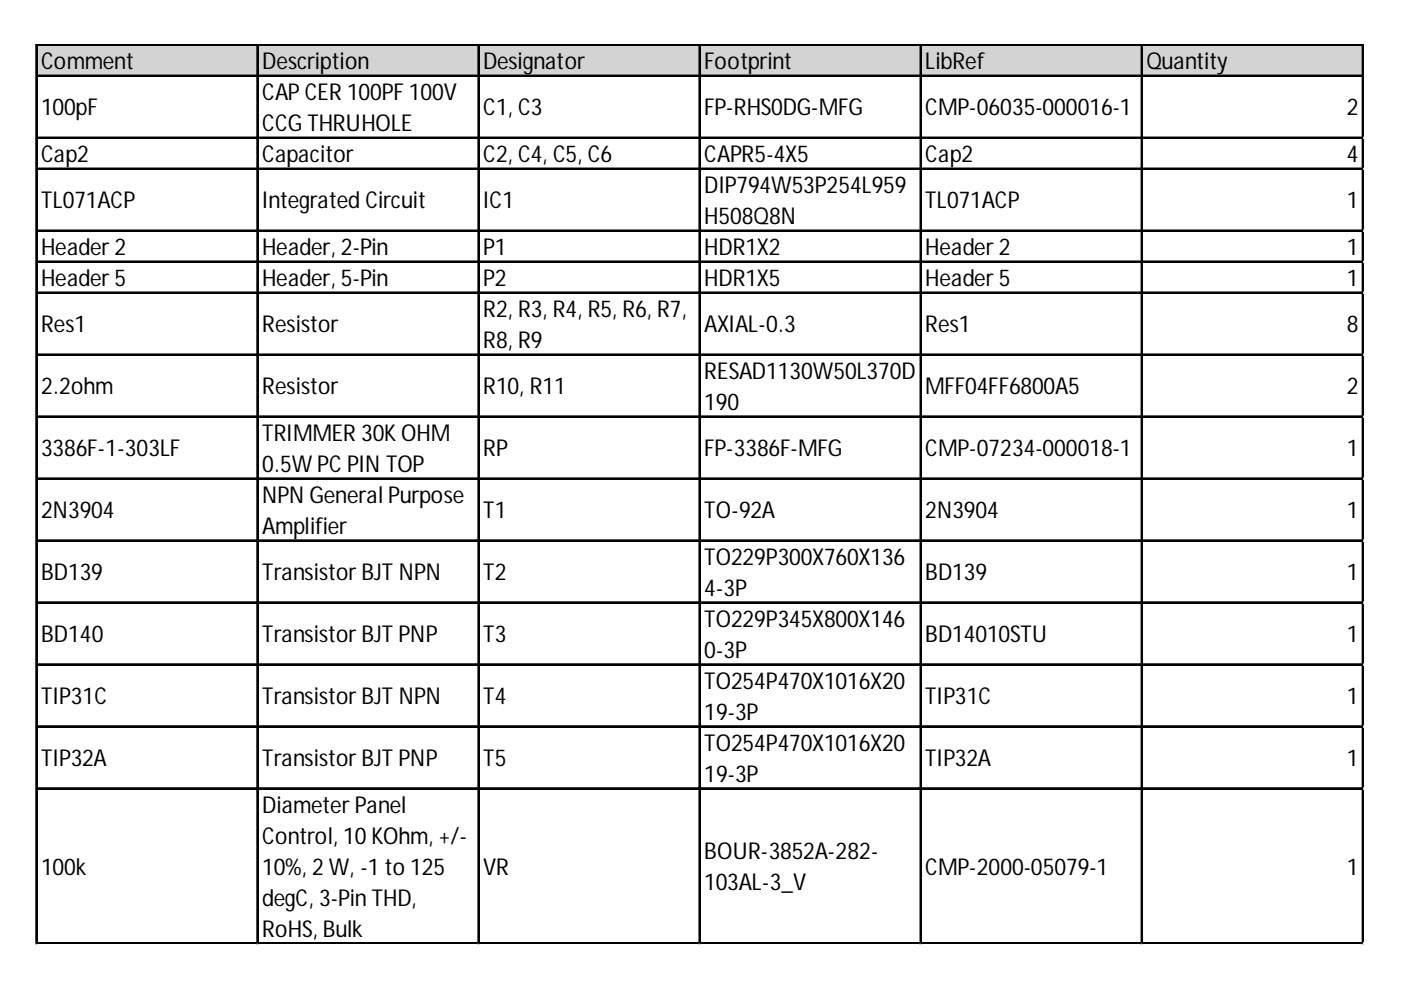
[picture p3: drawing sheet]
<svg xmlns="http://www.w3.org/2000/svg" width="297mm" height="210mm" viewBox="0 0 297 210" stroke-linecap="round" stroke-linejoin="round" font-family="sans-serif">
<defs><g id="words">
<g font-size="4.9">
<text x="8.7" y="14.6">Comment</text>
<text x="55.6" y="14.6">Description</text>
<text x="102.4" y="14.6">Designator</text>
<text x="149.3" y="14.6">Footprint</text>
<text x="196.2" y="14.6">LibRef</text>
<text x="243.1" y="14.6">Quantity</text>
<text x="55.6" y="21.2">CAP CER 100PF 100V</text>
<text x="8.7" y="24.5">100pF</text>
<text x="55.6" y="27.8">CCG THRUHOLE</text>
<text x="102.4" y="24.5">C1, C3</text>
<text x="149.3" y="24.5">FP-RHS0DG-MFG</text>
<text x="196.2" y="24.5">CMP-06035-000016-1</text>
<text x="285.5" y="24.5">2</text>
<text x="8.7" y="34.3">Cap2</text>
<text x="55.6" y="34.3">Capacitor</text>
<text x="102.4" y="34.3">C2, C4, C5, C6</text>
<text x="149.3" y="34.3">CAPR5-4X5</text>
<text x="196.2" y="34.3">Cap2</text>
<text x="285.5" y="34.3">4</text>
<text x="149.3" y="40.9">DIP794W53P254L959</text>
<text x="8.7" y="44.2">TL071ACP</text>
<text x="55.6" y="44.2">Integrated Circuit</text>
<text x="102.4" y="44.2">IC1</text>
<text x="149.3" y="47.5">H508Q8N</text>
<text x="196.2" y="44.2">TL071ACP</text>
<text x="285.5" y="44.2">1</text>
<text x="8.7" y="54">Header 2</text>
<text x="55.6" y="54">Header, 2-Pin</text>
<text x="102.4" y="54">P1</text>
<text x="149.3" y="54">HDR1X2</text>
<text x="196.2" y="54">Header 2</text>
<text x="285.5" y="54">1</text>
<text x="8.7" y="60.6">Header 5</text>
<text x="55.6" y="60.6">Header, 5-Pin</text>
<text x="102.4" y="60.6">P2</text>
<text x="149.3" y="60.6">HDR1X5</text>
<text x="196.2" y="60.6">Header 5</text>
<text x="285.5" y="60.6">1</text>
<text x="8.7" y="70.5">Res1</text>
<text x="55.6" y="70.5">Resistor</text>
<text x="102.4" y="67.2">R2, R3, R4, R5, R6, R7,</text>
<text x="149.3" y="70.5">AXIAL-0.3</text>
<text x="196.2" y="70.5">Res1</text>
<text x="285.5" y="70.5">8</text>
<text x="102.4" y="73.7">R8, R9</text>
<text x="8.7" y="83.6">2.2ohm</text>
<text x="55.6" y="83.6">Resistor</text>
<text x="102.4" y="83.6">R10, R11</text>
<text x="149.3" y="80.3">RESAD1130W50L370D</text>
<text x="196.2" y="83.6">MFF04FF6800A5</text>
<text x="285.5" y="83.6">2</text>
<text x="149.3" y="86.9">190</text>
<text x="55.6" y="93.4">TRIMMER 30K OHM</text>
<text x="8.7" y="96.7">3386F-1-303LF</text>
<text x="55.6" y="100">0.5W PC PIN TOP</text>
<text x="102.4" y="96.7">RP</text>
<text x="149.3" y="96.7">FP-3386F-MFG</text>
<text x="196.2" y="96.7">CMP-07234-000018-1</text>
<text x="285.5" y="96.7">1</text>
<text x="55.6" y="106.6">NPN General Purpose</text>
<text x="8.7" y="109.9">2N3904</text>
<text x="55.6" y="113.2">Amplifier</text>
<text x="102.4" y="109.9">T1</text>
<text x="149.3" y="109.9">TO-92A</text>
<text x="196.2" y="109.9">2N3904</text>
<text x="285.5" y="109.9">1</text>
<text x="149.3" y="119.7">TO229P300X760X136</text>
<text x="8.7" y="123">BD139</text>
<text x="55.6" y="123">Transistor BJT NPN</text>
<text x="102.4" y="123">T2</text>
<text x="196.2" y="123">BD139</text>
<text x="285.5" y="123">1</text>
<text x="149.3" y="126.3">4-3P</text>
<text x="8.7" y="136.2">BD140</text>
<text x="55.6" y="136.2">Transistor BJT PNP</text>
<text x="102.4" y="136.2">T3</text>
<text x="149.3" y="132.9">TO229P345X800X146</text>
<text x="196.2" y="136.2">BD14010STU</text>
<text x="285.5" y="136.2">1</text>
<text x="149.3" y="139.4">0-3P</text>
<text x="8.7" y="149.3">TIP31C</text>
<text x="55.6" y="149.3">Transistor BJT NPN</text>
<text x="102.4" y="149.3">T4</text>
<text x="149.3" y="146">TO254P470X1016X20</text>
<text x="196.2" y="149.3">TIP31C</text>
<text x="285.5" y="149.3">1</text>
<text x="149.3" y="152.6">19-3P</text>
<text x="149.3" y="159.1">TO254P470X1016X20</text>
<text x="8.7" y="162.4">TIP32A</text>
<text x="55.6" y="162.4">Transistor BJT PNP</text>
<text x="102.4" y="162.4">T5</text>
<text x="149.3" y="165.7">19-3P</text>
<text x="196.2" y="162.4">TIP32A</text>
<text x="285.5" y="162.4">1</text>
<text x="55.6" y="172.3">Diameter Panel</text>
<text x="55.6" y="178.9">Control, 10 KOhm, +/-</text>
<text x="8.7" y="185.4">100k</text>
<text x="55.6" y="185.4">10%, 2 W, -1 to 125</text>
<text x="102.4" y="185.4">VR</text>
<text x="149.3" y="182.1">BOUR-3852A-282-</text>
<text x="196.2" y="185.4">CMP-2000-05079-1</text>
<text x="285.5" y="185.4">1</text>
<text x="55.6" y="192">degC, 3-Pin THD,</text>
<text x="149.3" y="188.7">103AL-3_V</text>
<text x="55.6" y="198.6">RoHS, Bulk</text>
</g>
</g></defs>
<path d="M7.8 9.6h281.4v6.6h-281.4z" fill="#d3d3d3"/>
<g fill="none" stroke="#000" stroke-width=".27">
<path d="M7.6 9.4v190.8M7.7 9.4v190.8M7.9 9.4h281.2M7.9 9.5h281.2M7.9 15.9h281.2M7.9 16.1h281.2M54.5 9.7v190.5M54.6 9.7v190.5M101.4 9.7v190.5M101.5 9.7v190.5M148.2 9.7v190.5M148.4 9.7v190.5"/>
<path d="M195.1 9.7v190.5M195.2 9.7v190.5M242 9.7v190.5M242.1 9.7v190.5M288.8 9.7v190.5M289 9.7v190.5M7.9 29.1h281.2M7.9 29.2h281.2M7.9 35.7h281.2M7.9 35.8h281.2M7.9 48.8h281.2M7.9 48.9h281.2"/>
<path d="M7.9 55.4h281.2M7.9 55.5h281.2M7.9 61.9h281.2M7.9 62.1h281.2M7.9 75.1h281.2M7.9 75.2h281.2M7.9 88.2h281.2M7.9 88.3h281.2M7.9 101.4h281.2M7.9 101.5h281.2M7.9 114.5h281.2M7.9 114.6h281.2"/>
<path d="M7.9 127.6h281.2M7.9 127.8h281.2M7.9 140.8h281.2M7.9 140.9h281.2M7.9 153.9h281.2M7.9 154h281.2M7.9 167h281.2M7.9 167.2h281.2M7.9 199.9h281.2M7.9 200h281.2"/>
</g>
<path d="M7.6 200.2h.1" fill="none" stroke="#d4d4d4" stroke-width=".27"/>
<path d="M7.6 200.2h.3z" fill="#d4d4d4"/>
<path d="M54.5 200.2h.1" fill="none" stroke="#d4d4d4" stroke-width=".27"/>
<path d="M54.5 200.2h.3z" fill="#d4d4d4"/>
<path d="M101.4 200.2h.1" fill="none" stroke="#d4d4d4" stroke-width=".27"/>
<path d="M101.4 200.2h.2z" fill="#d4d4d4"/>
<path d="M148.2 200.2h.1" fill="none" stroke="#d4d4d4" stroke-width=".27"/>
<path d="M148.2 200.2h.3z" fill="#d4d4d4"/>
<path d="M195.1 200.2h.1" fill="none" stroke="#d4d4d4" stroke-width=".27"/>
<path d="M195.1 200.2h.3z" fill="#d4d4d4"/>
<path d="M242 200.2h.1" fill="none" stroke="#d4d4d4" stroke-width=".27"/>
<path d="M242 200.2h.2z" fill="#d4d4d4"/>
<path d="M288.8 200.2h.1" fill="none" stroke="#d4d4d4" stroke-width=".27"/>
<path d="M288.8 200.2h.3z" fill="#d4d4d4"/>
<path d="M289.1 29.1h.1" fill="none" stroke="#d4d4d4" stroke-width=".27"/>
<path d="M289.1 29.1l.1 .3z" fill="#d4d4d4"/>
<path d="M289.1 35.7h.1" fill="none" stroke="#d4d4d4" stroke-width=".27"/>
<path d="M289.1 35.7l.1 .2z" fill="#d4d4d4"/>
<path d="M289.1 48.8h.1" fill="none" stroke="#d4d4d4" stroke-width=".27"/>
<path d="M289.1 48.8l.1 .3z" fill="#d4d4d4"/>
<path d="M289.1 55.4h.1" fill="none" stroke="#d4d4d4" stroke-width=".27"/>
<path d="M289.1 55.4l.1 .2z" fill="#d4d4d4"/>
<path d="M289.1 61.9h.1" fill="none" stroke="#d4d4d4" stroke-width=".27"/>
<path d="M289.1 61.9l.1 .3z" fill="#d4d4d4"/>
<path d="M289.1 75.1h.1" fill="none" stroke="#d4d4d4" stroke-width=".27"/>
<path d="M289.1 75.1l.1 .2z" fill="#d4d4d4"/>
<path d="M289.1 88.2h.1" fill="none" stroke="#d4d4d4" stroke-width=".27"/>
<path d="M289.1 88.2l.1 .3z" fill="#d4d4d4"/>
<path d="M289.1 101.4h.1" fill="none" stroke="#d4d4d4" stroke-width=".27"/>
<path d="M289.1 101.4l.1 .2z" fill="#d4d4d4"/>
<path d="M289.1 114.5h.1" fill="none" stroke="#d4d4d4" stroke-width=".27"/>
<path d="M289.1 114.5l.1 .3z" fill="#d4d4d4"/>
<path d="M289.1 127.6h.1" fill="none" stroke="#d4d4d4" stroke-width=".27"/>
<path d="M289.1 127.6l.1 .3z" fill="#d4d4d4"/>
<path d="M289.1 140.8h.1" fill="none" stroke="#d4d4d4" stroke-width=".27"/>
<path d="M289.1 140.8l.1 .2z" fill="#d4d4d4"/>
<path d="M289.1 153.9h.1" fill="none" stroke="#d4d4d4" stroke-width=".27"/>
<path d="M289.1 153.9l.1 .3z" fill="#d4d4d4"/>
<path d="M289.1 167h.1" fill="none" stroke="#d4d4d4" stroke-width=".27"/>
<path d="M289.1 167l.1 .3z" fill="#d4d4d4"/>
<path d="M289.1 199.9h.1" fill="none" stroke="#d4d4d4" stroke-width=".27"/>
<path d="M289.1 199.9l.1 .3z" fill="#d4d4d4"/>
<use href="#words"/>
</svg>
